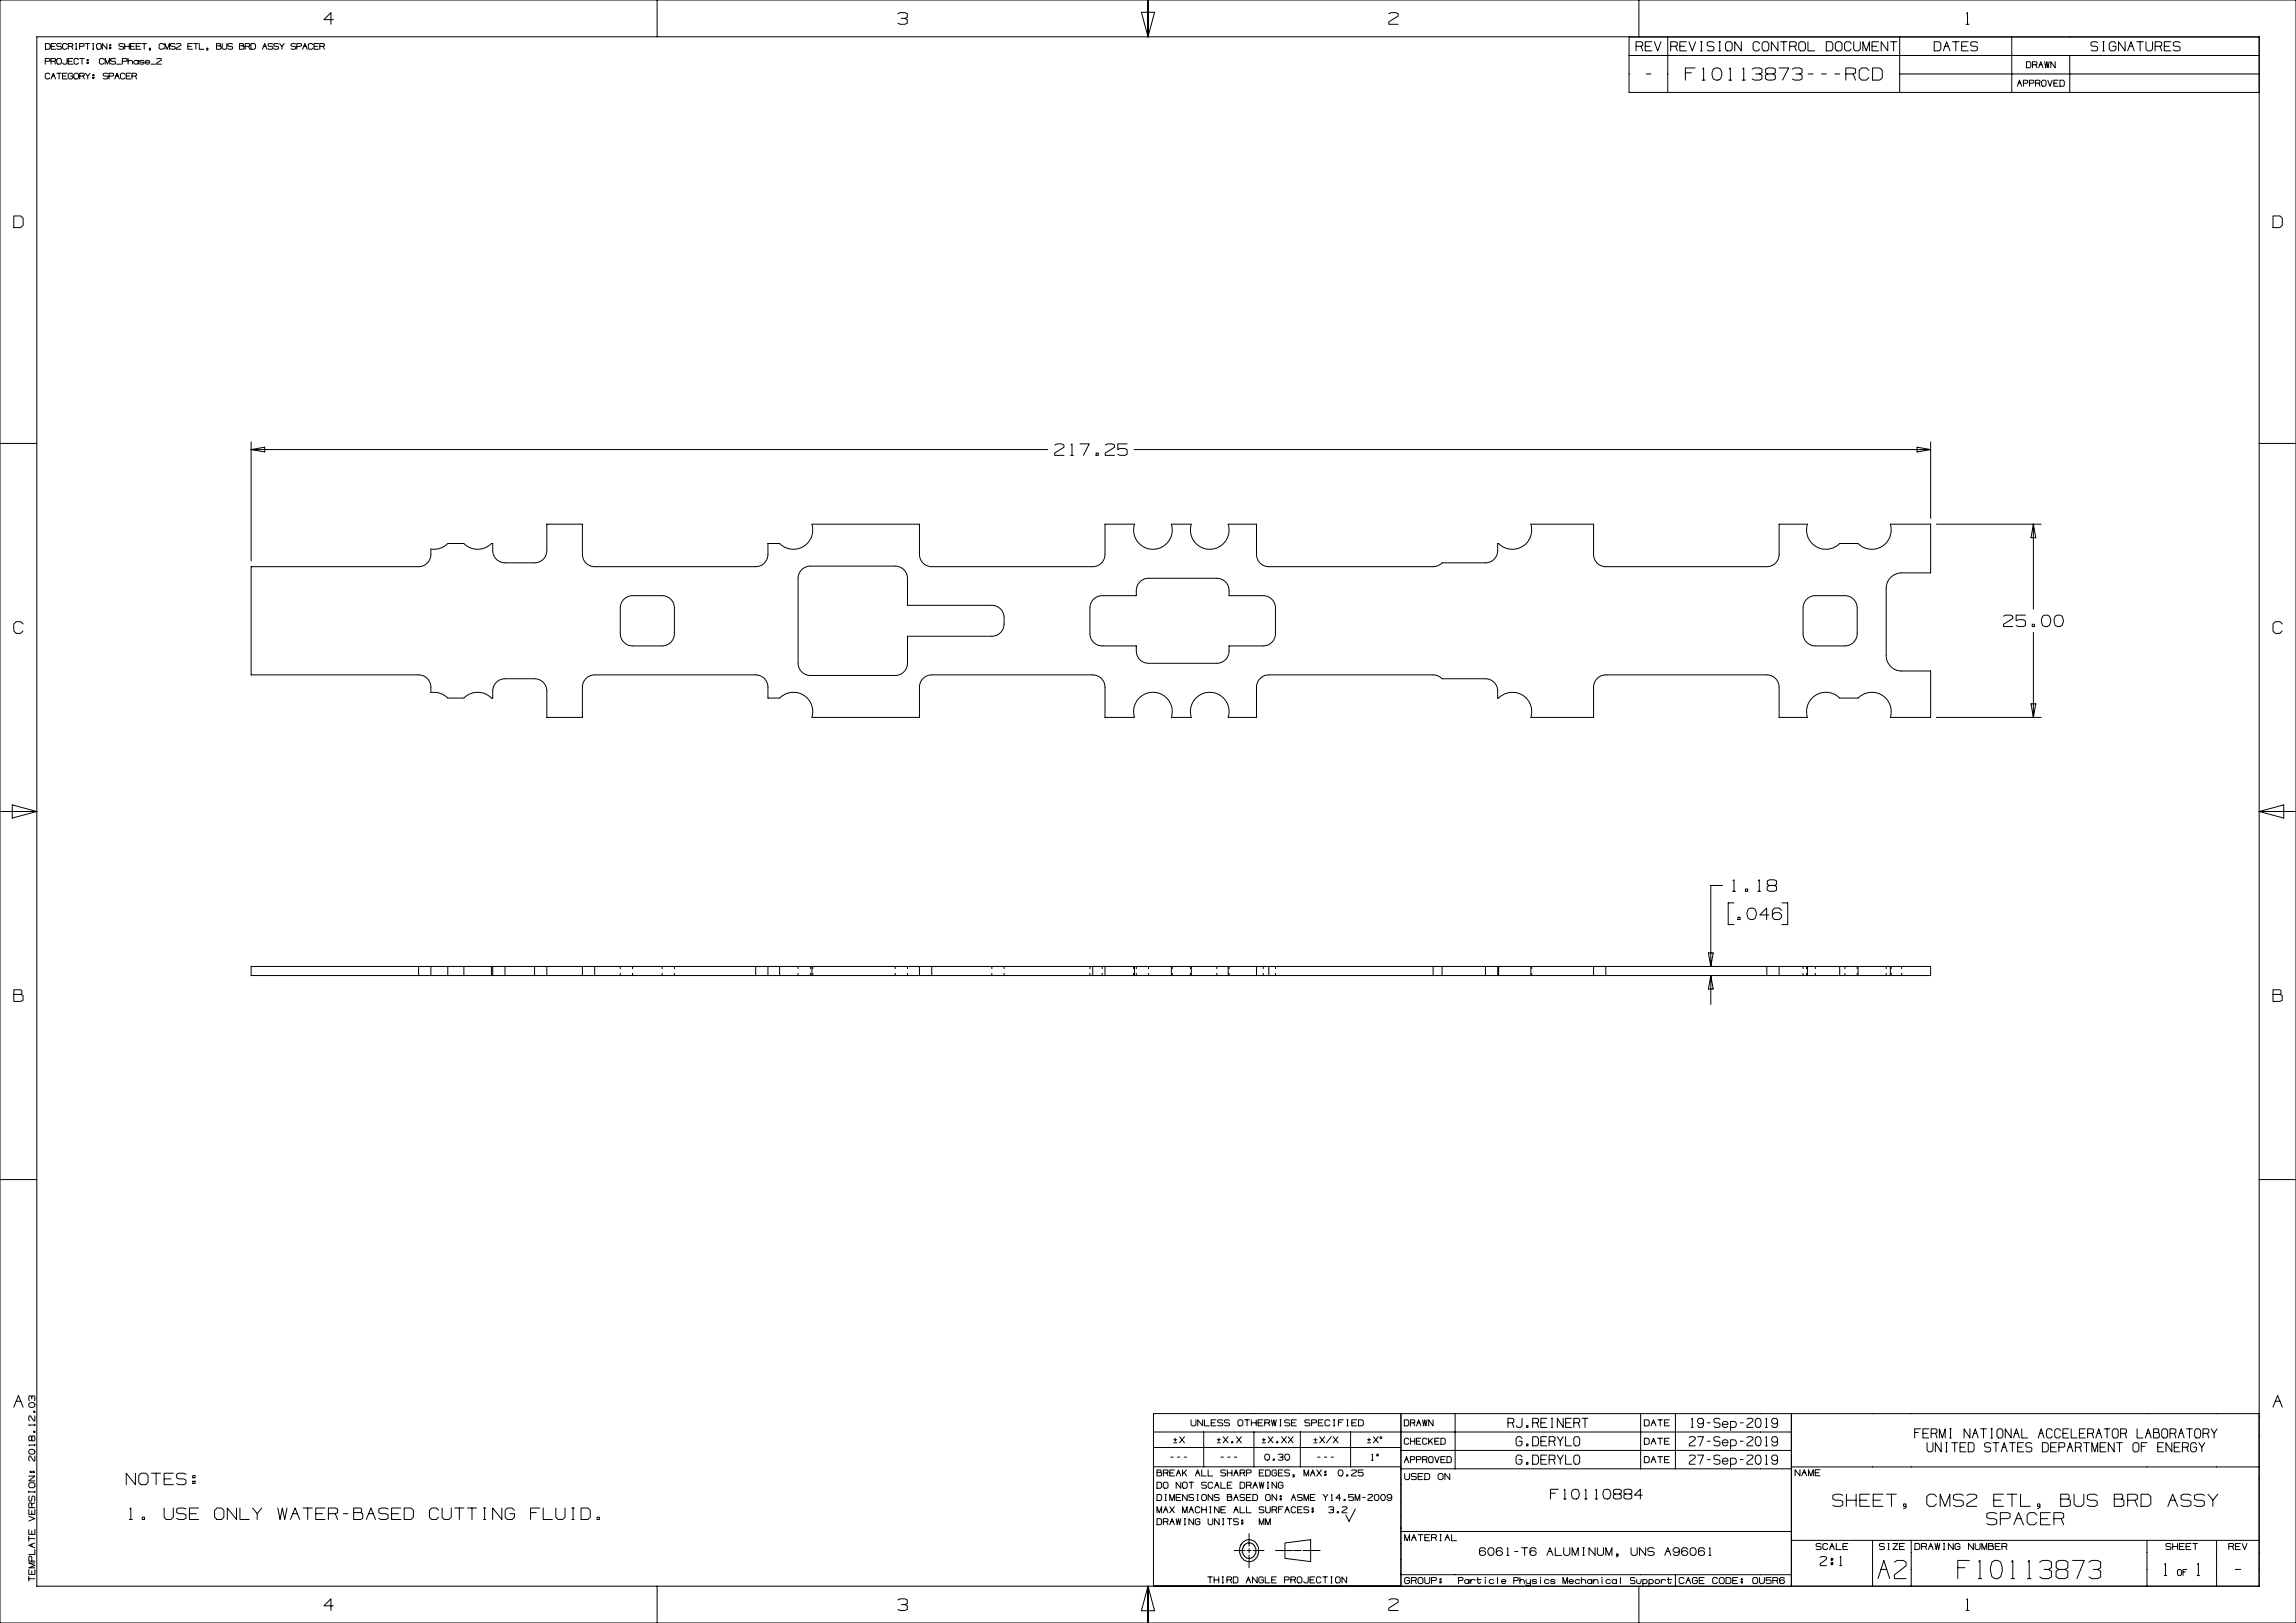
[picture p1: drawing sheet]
<svg xmlns="http://www.w3.org/2000/svg" width="594mm" height="420mm" viewBox="0 0 594 420" stroke-linecap="round" stroke-linejoin="round" font-family="sans-serif">
<g fill="none" stroke="#000" stroke-width=".26">
<path d="M0 0h594v420h-594zM170 0v9.5M297 0v9.5M424 0v9.5M9.5 9.5h575v401h-575zM11.7 15.9l1.2-.2v-.4l-1.2-.2v1.5M11.8 11.3h.8l.3 .3v.9l-.3 .3h-.8zM12.9 19.2l-.3-.2h-.6l-.3 .2v.9l.3 .3h.6l.3-.3M13.2 15.9l1.2-.2v-.4l-1.2-.2v1.5M13.2 12h.9M13.5 19.7h.6M14.1 15.9l.3 .7"/>
<path d="M14.4 11.3h-1.2v1.5h1.2M14.7 15.4l.3-.3h.6l.3 .3v.9l-.3 .3h-.6l-.3-.3zM14.7 19h1.2M15.3 19v1.4M15.9 11.4l-.3-.1-.9 .1v.5l1.2 .3v.4l-.3 .2-.9-.2M16.2 19.7h.9M17.4 15.1v1.2l-.4 .3h-.5l-.3-.3M17.4 19h-1.2v1.4h1.2M17.4 11.6l-.3-.3h-.6l-.3 .3v.9l.3 .3h.6l.2-.3M17.7 15.9h.8M17.7 12l1.1-.1v-.5l-1.1-.1v1.5M18.5 12l.3 .8"/>
<path d="M18.8 19.2l-.3-.2h-.6l-.3 .2v.9l.3 .3h.6l.3-.3v-.4h-.6M18.8 15.1h-1.1v1.5h1.1M19.1 19.2l.3-.2h.6l.3 .2v.9l-.3 .3h-.6l-.3-.3zM19.6 12.8h.3M19.6 11.3h.3M19.7 11.3v1.5M20.3 15.4l-.3-.3h-.6l-.3 .3v.9l.3 .3h.6l.3-.3M20.6 12l1.2-.1v-.5l-1.2-.1v1.5M20.6 15.1h1.2M20.6 19.7l1.2-.2v-.4l-1.2-.1v1.4M21.2 15.1v1.5M21.5 19.7l.3 .7"/>
<path d="M22.1 11.3h1.1M22.1 19l.6 .7v.7M22.5 15.4h.3v.3h-.3zM22.5 16.2h.3v.2h-.3zM22.7 11.3v1.5M23.3 19l-.6 .7M24 12.8h.3M24 11.3h.3M24 19.2h.3v.3h-.3zM24 20h.3v.3h-.3zM24.1 11.3v1.5M25 11.6l.3-.3h.6l.3 .3v.9l-.3 .3h-.6l-.3-.3z"/>
<path d="M26.9 15.4l-.3-.3h-.6l-.3 .3v.9l.3 .3h.6l.3-.3M27.2 16.6v-1.5l.6 1.5 .6-1.5v1.5M27.7 11.3v1.5l-1.2-1.5v1.5M27.9 19.1l-.3-.1-.9 .1v.4l1.2 .3v.5l-.3 .1-.9-.1M28.2 19.7l1.2-.2v-.4l-1.2-.1v1.4M28.4 11.6h.3v.3h-.3zM28.4 12.3h.3v.3h-.3zM29.9 15.3l-.3-.2-.9 .2v.4l1.2 .3v.4l-.3 .2-.9-.1M30 19.7h.6M30.2 16.6h1.2M31.7 15.9l1.1-.2v-.4l-1.1-.2v1.5M32 11.4l-.3-.1-.9 .1v.5l1.2 .3v.4l-.3 .2-.9-.2"/>
<path d="M32.3 12h1.2M32.3 11.3v1.5M32.4 19.2l-.3-.2h-.6l-.3 .2v.9l.3 .3h.5l.3-.3M32.7 19.7h.8M33.1 16l.3-.3h.6l.3 .3v.6M33.1 15.1v1.5M33.5 11.3v1.5M33.7 12h.9M33.8 19h-1.1v1.4h1.1M34.1 19.7l1.2-.2v-.4l-1.2-.1v1.4M34.9 11.3h-1.2v1.5h1.2M35 19.7l.3 .7"/>
<path d="M35.2 12h.9M35.8 16a.6 .6 0 0 0-.9-.4 .6 .6 0 0 0 0 1 .6 .6 0 0 0 .9-.4M35.8 15.6v1M36.4 11.3h-1.2v1.5h1.2M36.7 11.3h1.2M37.3 15.8l-.4-.2-.6 .1-.2 .2 1 .3 .2 .2-.4 .2-.8-.2M37.3 11.3v1.5M37.6 16.1h1.2a.58 .58 0 0 0-.8-.5 .58 .58 0 0 0-.3 .9 .58 .58 0 0 0 1-.1M38.9 12.8h-.3v-.3h.3v.4l-.3 .1M39.1 16.6h1.2M40.6 15.3l.2-.2 .9 .2v.3l-1.2 .7 .1 .3h1.1M42.4 11.6l-.3-.3h-.6l-.3 .3v.9l.3 .3h.5l.3-.3"/>
<path d="M42.7 12.8v-1.5l.5 1.5 .6-1.5v1.5M45.3 11.4l-.3-.1-.9 .1v.5l1.2 .3v.4l-.3 .2-.9-.2M45.6 11.4l.3-.1 .9 .1v.3l-1.2 .8v.3h1.2M48.6 12h.9M49.8 11.3h-1.2v1.5h1.2M50.1 11.3h1.2M50.7 11.3v1.5M51.6 11.3v1.5h1.1M53.8 12.8h-.3v-.3h.3v.4l-.3 .1M56 11.9v-.6l1 .1-.1 .5h-.9v.9l1.2-.2v-.6l-.3-.1M57.5 11.3v1.2l.3 .3h.6l.3-.3v-1.2M60.2 11.4l-.3-.1-.9 .1v.5l1.2 .3v.4l-.3 .2-.9-.2"/>
<path d="M62 11.9v-.6l1 .1-.2 .5h-.8v.9l1.1-.2v-.6l-.3-.1M63.4 12l1.2-.1v-.5l-1.2-.1v1.5M64.3 12l.3 .8M64.9 11.3h.9l.3 .3v.9l-.3 .3h-.9zM67.9 12.8l.6-1.5 .6 1.5M68.2 12h.6M70.6 11.4l-.3-.1-.9 .1v.5l1.2 .3v.4l-.3 .2-.9-.2M72 11.4l-.3-.1-.9 .1v.5l1.2 .3v.4l-.3 .2-.9-.2M72.3 11.3l.6 .7v.8M73.5 11.3l-.6 .7M76.5 11.4l-.3-.1-.9 .1v.5l1.2 .3v.4l-.3 .2-.9-.2M76.8 12l1.2-.1v-.5l-1.2-.1v1.5"/>
<path d="M78.3 12.8l.6-1.5 .6 1.5M78.6 12h.6M81 11.6l-.3-.3h-.6l-.3 .3v.9l.3 .3h.5l.3-.3M81.2 12h.9M82.4 11.3h-1.2v1.5h1.2M82.7 12l1.2-.1v-.5l-1.2-.1v1.5M83.6 12l.3 .8M86.2 5.1h-2.4l1.8-1.8v3M232.3 3.6l.6-.3h1.2l.6 .3v.9l-.6 .3M233.2 4.8h.9l.6 .3v.9l-.6 .3h-1.2l-.6-.3M295.3 3.2h3.4l-1.7 6.3zM359.3 3.6l.6-.3h1.2l.6 .3v.6l-2.4 1.5v.6h2.4"/>
<path d="M421.5 14.4h163M423.3 12h1.2l.5-.3v-.7l-.5-.2h-1.2v2.4M424.5 12l.5 1.2M425.6 12h1.3M425.9 19.1h1.2M427.3 10.8h-1.7v2.4h1.7M428 10.8l.9 2.4 .8-2.4M431.5 9.6v14.3M432.2 12h1.3l.4-.3v-.7l-.4-.2h-1.3v2.4M433.5 12l.4 1.2M434.6 12h1.3M436 18.8h1.6"/>
<path d="M436.3 10.8h-1.7v2.4h1.7M437 10.8l.8 2.4 .9-2.4M438.5 17.6h-2.5v3.1M440 13.2h.4M440 10.8h.4M440.2 10.8v2.4M440.5 17.9l.2-.3v3.1M443.2 17.9l.7-.3h.6l.6 .3 .4 .9v.7l-.4 .9-.6 .3h-.6l-.7-.3-.3-1.6zM443.4 11l-.4-.2h-.9l-.4 .2v.7l1.7 .5v.7l-.4 .3h-.9l-.4-.3M444.7 13.2h.4M444.7 10.8h.4M444.9 10.8v2.4"/>
<path d="M446.9 10.8h.8l.4 .5v1.4l-.4 .5h-.8l-.5-.5v-1.4zM447.4 17.9l.3-.3v3.1M450.5 10.8v2.4l-1.7-2.4v2.4M450.9 17.9l.2-.3v3.1M453.3 17.9l.6-.3h1.3l.6 .3v.9l-.6 .3M454.2 19.1h1l.6 .4v.9l-.6 .3h-1.3l-.6-.3M455.2 11.3l-.4-.5h-.8l-.5 .5v1.4l.5 .5h.8l.4-.5M456.3 10.8h.9l.4 .5v1.4l-.4 .5h-.9l-.4-.5v-1.4zM457.4 19.1l-.6-.3v-.9l.6-.3h1.3l.6 .3v.9l-.6 .3h-1.3l-.7 .4v.9l.7 .3h1.3l.6-.3v-.9l-.6-.4M460 10.8v2.4l-1.7-2.4v2.4M460.2 17.6h2.6l-1.6 3.1M460.6 10.8h1.7"/>
<path d="M461.5 10.8v2.4M463 12h1.3l.4-.3v-.7l-.4-.2h-1.3v2.4M463.7 17.9l.6-.3h1.3l.6 .3v.9l-.6 .3M464.3 12l.4 1.2M464.6 19.1h1l.6 .4v.9l-.6 .3h-1.3l-.6-.3M465.8 10.8h.8l.5 .5v1.4l-.5 .5h-.8l-.5-.5v-1.4zM467.7 10.8v2.4h1.7M467.8 19.1h1.2M471.2 19.1h1.3M472.5 10.8h1.2l.5 .5v1.4l-.5 .5h-1.2zM474.7 19.1h1.3M475.3 10.8h.8l.4 .5v1.4l-.4 .5h-.8l-.5-.5v-1.4z"/>
<path d="M477.5 19.1h1.9l.7-.3v-.9l-.7-.3h-1.9v3.1M478.9 11.3l-.4-.5h-.9l-.4 .5v1.4l.4 .5h.9l.4-.5M479.4 19.1l.7 1.6M479.6 10.8v1.9l.4 .5h.8l.5-.5v-1.9M481.9 13.2v-2.4l.9 2.4 .8-2.4v2.4M483.5 18.2l-.6-.6h-1.3l-.6 .6v1.9l.6 .6h1.2l.7-.6M484.3 12h1.3M484.5 17.6h1.8l.7 .6v1.9l-.7 .6h-1.8zM486 10.8h-1.7v2.4h1.7M488.4 10.8v2.4l-1.7-2.4v2.4M489 10.8h1.8M489.9 10.8v2.4"/>
<path d="M491.5 19.1h93M491.5 9.6v14.3M500.4 10.8h1.3l.4 .5v1.4l-.4 .5h-1.3zM502.8 13.2l.8-2.4 .9 2.4M503.2 12h.8M505.1 10.8h1.7M506 10.8v2.4M507.5 12h1.3M508.6 6.3h.8M508.8 3.5l.2-.2v3M509.2 10.8h-1.7v2.4h1.7M511.6 11l-.5-.2h-.8l-.5 .2v.7l1.8 .5v.7l-.5 .3h-.8l-.5-.3"/>
<path d="M520.5 9.6v14.3M524.3 16h.8l.3 .3v.9l-.3 .3h-.8zM525.8 16.8l1.2-.2v-.5l-1.2-.1v1.5M526.7 16.8l.3 .7M527.4 17.5l.6-1.5 .5 1.5M527.7 16.8h.6M529 16l.3 1.5 .2-1.5 .3 1.5 .3-1.5M531.7 16v1.5l-1.1-1.5v1.5M535.5 14.4v9.5M542.7 11l-.4-.2h-.9l-.4 .2v.7l1.7 .5v.7l-.4 .3h-.9l-.4-.3M544 13.2h.4M544 10.8h.4"/>
<path d="M544.2 10.8v2.4M547.4 11.3l-.4-.5h-.9l-.4 .5v1.4l.4 .5h.9l.4-.5v-.7h-.8M549.8 10.8v2.4l-1.7-2.4v2.4M550.5 13.2l.8-2.4 .9 2.4M550.9 12h.8M552.8 10.8h1.7M553.7 10.8v2.4M555.2 10.8v1.9l.4 .5h.8l.5-.5v-1.9M557.6 12h1.2l.5-.3v-.7l-.5-.2h-1.2v2.4M558.8 12l.5 1.2M559.9 12h1.3M561.6 10.8h-1.7v2.4h1.7"/>
<path d="M564 11l-.4-.2h-.9l-.4 .2v.7l1.7 .5v.7l-.4 .3h-.9l-.4-.3M584.5 9.6h-163v14.3h163M13.2 20.4l.6-1.4 .6 1.4M29.7 20.4l.6-1.4 .6 1.4M440.3 20.7h.8M447.3 20.7h.8M450.7 20.7h.8M521.9 22.3l.6-1.5 .5 1.5M522.2 21.5h.6M523.5 21.5l1.1-.1v-.5l-1.1-.1v1.5M525.1 21.5l1.1-.1v-.5l-1.1-.1v1.5M526.6 21.5l1.2-.1v-.5l-1.2-.1v1.5"/>
<path d="M527.5 21.5l.3 .8M528.5 20.8h.6l.2 .3v.9l-.2 .3h-.6l-.3-.3v-.9zM529.8 20.8l.5 1.5 .6-1.5M531.4 21.5h.8M532.5 20.8h-1.1v1.5h1.1M532.9 20.8h.9l.3 .3v.9l-.3 .3h-.9zM3.6 55.9h1.7l.7 .6v1.8l-.7 .6h-1.7zM588 55.9h1.8l.7 .6v1.8l-.7 .6h-1.8zM0 114.7h9.5M65 114.3v30.8M65 116.3h206.1M65 116.3l3.5-.6v1.3z"/>
<path d="M272.9 115.2l.5-.3h1.3l.6 .3v.5l-2.5 1.5 .1 .6h2.4M277 117.8h.7M277.1 115.1l.2-.2v2.9M279.4 114.9h2.4l-1.5 2.9M283.6 117.2h.6v.6h-.6zM286 115.2l.5-.3h1.2l.6 .3v.5l-2.4 1.5 .1 .6h2.3M291.6 114.9h-2.4v1.4l.6-.2h1.2l.6 .3v1.2l-.6 .2h-1.2l-.6-.2M293.4 116.3h206.1M496 115.7l3.5 .6-3.5 .7zM499.5 114.3v19.8M584.5 114.7h9.5M501 135.6h27.1"/>
<path d="M526.1 135.6v22M526.1 135.6l.6 3.5h-1.3zM65 146.6h43.9a3.2 3.2 0 0 0 2.6-3.1v-1.4h1.3l1.4-.3 1.6-1.2h4.2l.7 .6a5 5 0 0 0 6.4-.6h.4v1.9a3.2 3.2 0 0 0 3.1 3.1h8.3a3.2 3.2 0 0 0 2.6-3.1v-6.9h9.2v8.5a3.2 3.2 0 0 0 3.1 2.5h42.3a3.2 3.2 0 0 0 2.6-3.1v-2.9h3a5 5 0 0 0 6.1 .8 5 5 0 0 0 2.2-5.8h27.9v7.9a3.2 3.2 0 0 0 3.1 3.1h42.3a3.2 3.2 0 0 0 2.6-3.1v-7.9h7.6a5 5 0 0 0 4.8 6.5 5 5 0 0 0 4.7-6.5h5.2l-.2 .9a5 5 0 0 0 5.4 5.6 5 5 0 0 0 4.3-6.5h7.4v7.9a3.2 3.2 0 0 0 3.1 3.1h42.6l1.5-.3 .8-.7h11.8a3.2 3.2 0 0 0 2.6-3.1v-1.9h.2a5 5 0 0 0 6.1 .8 5 5 0 0 0 2.2-5.8h16.3v7.9a3.2 3.2 0 0 0 3.1 3.1h42.3a3.2 3.2 0 0 0 2.6-3.1v-7.9h7.3a5 5 0 0 0 2.2 5.8 5 5 0 0 0 6.1-.8h4.8l.7 .6a5 5 0 0 0 5.8 0 5 5 0 0 0 1.8-5.6h10.5v12.6l-8.3 .1a4 4 0 0 0-3.2 3.9l.1 18.3a4 4 0 0 0 3.9 3.1h7.5v12h-10.5l.2-.8a5 5 0 0 0-2.8-5.2 5 5 0 0 0-5.7 1h-4.8l-.6-.5a5 5 0 0 0-5.9 0 5 5 0 0 0-1.8 5.5h-7.3v-7.8a3.2 3.2 0 0 0-3.2-3.2l-42.3 .1a3.2 3.2 0 0 0-2.5 3.1v7.8h-16.3a5 5 0 0 0-2.2-5.7 5 5 0 0 0-6.1 .7h-.2v-1.8a3.2 3.2 0 0 0-3.2-3.2h-11.2l-1.3-.8-1-.2-43.2 .1a3.2 3.2 0 0 0-2.5 3.1v7.8h-7.4a5 5 0 0 0-4.7-6.5 5 5 0 0 0-4.8 6.5h-5.2l.2-.8a5 5 0 0 0-5.4-5.6 5 5 0 0 0-4.3 6.4h-7.6v-7.8a3.2 3.2 0 0 0-3.2-3.2l-42.3 .1a3.2 3.2 0 0 0-2.5 3.1v7.8h-27.9a5 5 0 0 0-2.2-5.7 5 5 0 0 0-6.1 .7h-3v-2.8a3.2 3.2 0 0 0-3.2-3.2l-42.3 .1a3.2 3.2 0 0 0-2.5 3.1v7.8h-9.2l-.1-7.4a3.2 3.2 0 0 0-3.1-2.6l-8.3 .1a3.2 3.2 0 0 0-2.5 3.1v1.8h-.4a5 5 0 0 0-7.1 0h-4.2l-1.6-1.1-1.4-.3h-1.3a3.7 3.7 0 0 0-2-4.3l-1.2-.3h-43.3zM161.4 155.1a3.2 3.2 0 0 1 2.2-1h7.7a3.2 3.2 0 0 1 3.2 3.2v6.7a3.2 3.2 0 0 1-3.2 3.1h-7.7a3.2 3.2 0 0 1-3.1-3.1v-6.7a3.2 3.2 0 0 1 .9-2.2zM207.4 147.4a3.2 3.2 0 0 1 2.2-.9h22a3.2 3.2 0 0 1 3.2 3.2v6.9h21.8a3.2 3.2 0 0 1 3.2 3.2 4 4 0 0 1-1.4 4.3l-1.8 .5h-21.8v7a3.2 3.2 0 0 1-3.2 3.2h-22a3.2 3.2 0 0 1-3.1-3.2v-21.9a3.2 3.2 0 0 1 .9-2.3zM282.9 155.1a3.2 3.2 0 0 1 2.2-1h8.9a3.7 3.7 0 0 1 1.9-4.2l1.2-.3h17.7a3.2 3.2 0 0 1 3.2 3.2v1.3h8.8a3.2 3.2 0 0 1 3.2 3.2v6.7a3.2 3.2 0 0 1-3.2 3.1h-8.8a3.7 3.7 0 0 1-2 4.3l-1.2 .2h-17.7a3.2 3.2 0 0 1-3.1-3.1v-1.4h-8.9a3.2 3.2 0 0 1-3.1-3.1v-6.7a3.2 3.2 0 0 1 .9-2.2zM467.4 155.1a3.2 3.2 0 0 1 2.2-1h7.7a3.2 3.2 0 0 1 3.2 3.2v6.7a3.2 3.2 0 0 1-3.2 3.1h-7.7a3.2 3.2 0 0 1-3.1-3.1v-6.7a3.2 3.2 0 0 1 .9-2.2zM518.4 159.5l.5-.3h1.2l.6 .3v.6l-2.4 1.5 .1 .5h2.3M524 159.2h-2.4v1.4l.6-.2h1.2l.6 .3v1.2l-.6 .2h-1.2l-.6-.2M528.4 159.5l.6-.3h.6l.6 .3a1.82 1.82 0 0 1-.6 2.6h-.6l-.6-.3-.3-1.4zM531.7 159.5l.6-.3h.6l.6 .3a1.82 1.82 0 0 1-.6 2.6h-.6l-.6-.3-.3-1.4zM6 161.5l-.6-.6h-1.2l-.6 .6v1.8l.6 .6h1.1l.7-.6"/>
<path d="M525.8 161.6h.6v.5h-.6zM526.1 163.6v22M590.5 161.5l-.6-.6h-1.2l-.7 .6v1.8l.7 .6h1.1l.6-.6M501 185.6h27.1M525.4 182.1h1.3l-.6 3.5zM0 210h9.5M3.2 208.3l6.3 1.7-6.3 1.7zM584.5 210h9.5M584.5 210l6.3-1.7v3.4zM445.6 229.1h-3v21M448.2 230.6h.8M448.4 227.9l.2-.2v2.9"/>
<path d="M448.6 233.6h-1.5v5.7h1.5M449.6 237.4h.6v.6h-.6zM451.6 230.1h.6v.5h-.6zM452.3 235.3l.6-.3h.6l.6 .3a1.82 1.82 0 0 1-.6 2.7h-.6l-.6-.4-.3-1.4zM454.8 230.6h.7M454.9 227.9l.2-.2v2.9M457.6 236.8h-2.3l1.7-1.8v3M457.8 229.1l-.6-.2v-.9l.6-.3h1.2l.6 .3v.9l-.6 .2h-1.2l-.6 .4v.8l.6 .3h1.2l.6-.2v-.9l-.6-.4M460.9 235.6l-.6-.6h-1.2l-.6 .6v1.8l.6 .6h1.2l.6-.6v-.6l-.6-.6h-1.2l-.6 .6M461 233.6h1.5v5.7h-1.5M3.6 257.3v-1.2h1.8l.3 .3v.6l-.3 .3h-1.8v1.8h1.7l.7-.2v-1.3l-.6-.3M108.3 250.1h3.2"/>
<path d="M108.3 252.5h3.2M108.3 250.1h-43.3v2.4h43.3M108.3 250.1v2.4M111.5 250.1h4.3M111.5 252.5h4.3M111.5 250.1v2.4M115.8 252.5h4.2M115.8 250.1h4.2M115.8 250.1v2.4M120 250.1h7.1M120 252.5h7.1M120 250.1v2.4"/>
<path d="M127.1 252.5h.4M127.1 250.1h.4M127.1 250.1v2.4M127.5 250.1h3.1M127.5 252.5h3.1M127.5 250.1v2.4M130.6 252.5h7.7M130.6 250.1h7.7M130.6 250.1v2.4M138.3 250.1h3.2M138.3 252.5h3.2M138.3 250.1v2.4"/>
<path d="M141.5 250.1v2.4M141.5 252.5h9.2M141.5 250.1h9.2M150.7 250.1h3.1M150.7 252.5h3.1M150.7 250.1v2.4M153.8 252.5h41.7M153.8 250.1h41.7M153.8 250.1v2.4M160.5 250.1v.6M160.5 251.9v.6M163.6 250.1v.6"/>
<path d="M163.6 251.9v.6M171.3 250.1v.6M171.3 251.9v.6M174.5 250.1v.6M174.5 251.9v.6M195.5 250.1h3.2M195.5 252.5h3.2M195.5 250.1v2.4M198.7 250.1v2.4M198.7 252.5h3M198.7 250.1h3M201.7 250.1h8.3"/>
<path d="M201.7 252.5h8.3M201.7 250.1v2.4M206.5 250.1v.6M206.5 251.9v.6M209.6 250.1v.6M209.6 251.9v.6M210 252.5h27.9M210 250.1h27.9M210 250.1v2.4M210.3 250.1v.6M210.3 251.9v.6M231.6 250.1v.6"/>
<path d="M231.6 251.9v.6M234.8 250.1v.6M234.8 251.9v.6M237.9 250.1h3.1M237.9 252.5h3.1M237.9 250.1v2.4M241 252.5h41.7M241 250.1h41.7M241 250.1v2.4M256.6 250.1v.6M256.6 251.9v.6M259.8 250.1v.6"/>
<path d="M259.8 251.9v.6M282 250.1v.6M282 251.9v.6M282.7 250.1h3.2M282.7 252.5h3.2M282.7 250.1v2.4M285.1 250.1v.6M285.1 251.9v.6M285.9 250.1v2.4M285.9 252.5h7.6M285.9 250.1h7.6M293.3 250.1v.6"/>
<path d="M293.3 251.9v.6M293.5 250.1v2.4M293.5 250.1h9.5M293.5 252.5h9.5M294 250.1v.6M294 251.9v.6M297.1 250.1v.6M297.1 251.9v.6M303 252.5h5.2M303 250.1h5.2M303 250.1v2.4M303.3 250.1v.6"/>
<path d="M303.3 251.9v.6M308 250.1v.6M308 251.9v.6M308.2 250.1v2.4M308.2 250.1h9.5M308.2 252.5h9.5M314.8 250.1v.6M314.8 251.9v.6M317.7 252.5h7.4M317.7 250.1h7.4M317.7 250.1v2.4M318 250.1v.6"/>
<path d="M318 251.9v.6M325.1 250.1h3.1M325.1 252.5h3.1M325.1 250.1v2.4M326.8 250.1v.6M326.8 251.9v.6M328.2 252.5h42.6M328.2 250.1h42.6M328.2 250.1v2.4M330 250.1v.6M330 251.9v.6M370.8 250.1h2.3"/>
<path d="M370.8 252.5h2.3M370.8 250.1v2.4M373.1 252.5h11.2M373.1 250.1h11.2M373.1 250.1v2.4M384.3 250.1h3.2M384.3 252.5h3.2M384.3 250.1v2.4M387.5 250.1v2.4M387.5 252.5h.2M387.5 250.1h.2M387.7 250.1h8.3"/>
<path d="M387.7 252.5h8.3M387.7 250.1v2.4M396 252.5h16.3M396 250.1v2.4M396 250.1h16.3M396.3 250.1v.6M396.3 251.9v.6M412.3 250.1h3.1M412.3 252.5h3.1M412.3 250.1v2.4M415.4 252.5h41.7M415.4 250.1h41.7"/>
<path d="M415.4 250.1v2.4M442 246.6h1.2l-.6 3.5zM442.6 252.5v7.5M442.6 252.5l.6 3.5h-1.2zM457.1 250.1h3.2M457.1 252.5h3.2M457.1 250.1v2.4M460.3 250.1v2.4M460.3 252.5h7.3M460.3 250.1h7.3M466.5 250.1v.6M466.5 251.9v.6"/>
<path d="M467.4 250.1v.6M467.4 251.9v.6M467.6 250.1v2.4M467.6 250.1h8.3M467.6 252.5h8.3M469.6 250.1v.6M469.6 251.9v.6M475.9 252.5h4.8M475.9 250.1h4.8M475.9 250.1v2.4M477.3 250.1v.6M477.3 251.9v.6"/>
<path d="M480.5 250.1v.6M480.5 251.9v.6M480.7 250.1h8.3M480.7 252.5h8.3M480.7 250.1v2.4M488 250.1v.6M488 251.9v.6M489 250.1h10.5v2.4h-10.5M489 250.1v2.4M489.3 250.1v.6M489.3 251.9v.6M492 250.1v.6"/>
<path d="M492 251.9v.6M588 257.3v-1.2h1.9l.2 .3v.6l-.2 .3h-1.9v1.8h1.8l.6-.2v-1.3l-.5-.3M0 305.2h9.5M584.5 305.2h9.5M3.6 364.1l1.2-3 1.2 3M4.2 362.6h1.2M7.6 375.2a.96 .96 0 0 1 1.4 .3v.4a.82 .82 0 0 1-.9 .4 .82 .82 0 0 1-.7-.8zM7.6 363.1a.96 .96 0 0 1 1.4 .3v.3a.82 .82 0 0 1-.9 .5 .82 .82 0 0 1-.7-.8zM8.2 371.9l.2-.3h.5l.1 .3-.1 1h-.5l-.3-1.3h-.5l-.2 .3 .2 1h.5l.1-.3M8.2 362l.2-.8h.5l.1 .3-.1 1M8.2 361.5l-.1-.3h-.5l-.2 .3 .2 1M8.7 370.4h.3v.3h-.3z"/>
<path d="M8.7 365.2h.3v.3h-.3zM9 376.8v1.2l-.3 .1-.8-1.3h-.3l-.2 .3 .2 .9M9 374h-1.6l.2 .1M9 368.8h-1.6l.2 .1M9 366.4v1.3h-.3l-.8-1.3h-.3l-.2 .3 .2 1M9 368.6v.4M9 373.8v.4M298.4 370.6h165.1M298.4 374.6h64M298.4 379.6h64M302.9 377.1h.6M303.7 372.6h.8"/>
<path d="M303.7 373.4h.8M304.1 372.2v.8M304.6 377.1h.6M305.2 371.8l1.2 1.6M306.3 377.1h.7M306.4 371.8l-1.2 1.6M308.1 367.4v1.3l.3 .3h.7l.3-.3v-1.3M311.1 367.4v1.6l-1.2-1.6v1.6M311.4 370.6v9M311.6 367.4v1.6h1.3M313.3 368.2h1M314.6 367.4h-1.3v1.6h1.3"/>
<path d="M314.9 372.6h.8M314.9 373.4h.8M315.3 372.2v.8M315.9 377.1h.6M316.3 367.6l-.3-.2-.9 .2v.4l1.2 .4v.4l-.3 .2-.9-.2M316.4 371.8l1.3 1.6M317.6 377.1h.6M317.7 371.8l-1.3 1.6M318.1 367.6l-.3-.2-1 .2v.4l1.3 .4v.4l-.3 .2-1-.2M318.6 373.1h.3v.3h-.3zM319.3 377.1h.7M319.9 371.8l1.3 1.6"/>
<path d="M320.3 367.7l.3-.3h.6l.3 .3v1l-.3 .3h-.6l-.3-.3zM321.2 371.8l-1.3 1.6M322 367.4h1.3M322.6 367.4v1.6M323.7 368.2h1.3M323.7 367.4v1.6M324.4 370.6v9M325 367.4v1.6M325.5 368.2h.9M326.6 372.6h.8M326.6 373.4h.8M326.7 367.4h-1.2v1.6h1.2"/>
<path d="M327 372.2v.8M327.2 368.2l1.3-.2v-.4l-1.3-.2v1.6M327.3 376.4l.7-.1a.87 .87 0 0 1 .5 .8 .87 .87 0 0 1-.5 .8h-.3a1 1 0 0 1-.4-1.5zM328.1 371.8l1.2 1.6M328.1 368.2l.4 .8M328.9 367.4l.3 1.6 .3-1.6 .4 1.6 .3-1.6M329.3 371.8l-1.2 1.6M329.4 377.6h.3v.3h-.3zM330.3 373.1h.3v.3h-.3zM330.6 376.4l.4-.1 .9 .1v.5l-.3 .2M331.1 377.1l.8 .1v.5l-.3 .2-.9-.2M331.1 367.4h.3"/>
<path d="M331.1 369h.3M331.3 367.4v1.6M331.5 371.8l1.3 1.6M332.5 376.4l.7-.1a.87 .87 0 0 1 .5 .8 .87 .87 0 0 1-.5 .8h-.3a1 1 0 0 1-.4-1.5zM332.8 371.8l-1.3 1.6M333.3 371.8l1.2 1.6M333.7 367.6l-.4-.2-.9 .2v.4l1.3 .4v.4l-.4 .2-.9-.2M334.1 368.2h1M334.5 371.8l-1.2 1.6M335.4 367.4h-1.3v1.6h1.3M336.4 370.6v9M338.9 367.6l-.4-.2-.9 .2v.4l1.3 .4v.4l-.4 .2-.9-.2"/>
<path d="M339.3 368.2l1.3-.2v-.4l-1.3-.2v1.6M339.9 372.6h.8M339.9 373.4h.8M340.3 372.2v.8M340.9 377.1h.6M341.1 368.2h.9M341.4 371.8l1.3 1.6M342.3 367.4h-1.2v1.6h1.2M342.6 377.1h.6M342.7 371.8l-1.3 1.6M344.1 367.7l-.4-.3h-.6l-.3 .3v1l.3 .3h.6l.3-.3M344.3 377.1h.7"/>
<path d="M344.4 371.8l-1.2 1.6M344.9 371.8l1.3 1.6M345 367.4h.3M345 369h.3M345.2 367.4v1.6M346.2 371.8l-1.3 1.6M346.3 368h.7M347.5 367.4h-1.2v1.6M348.5 367.4h.3M348.5 369h.3M348.6 367.4v1.6M349.4 370.6v9"/>
<path d="M349.7 368.2h1M351 367.4h-1.3v1.6h1.3M351.5 367.4h.9l.3 .3v1l-.3 .3h-.9zM353.8 372.6h.8M353.8 373.4h.8M354.2 372.2v.8M354.9 377.9h.4M354.9 376.4l.2-.1v1.6M355.3 371.8l1.3 1.6M356.3 376.3l.3 .1-.1 .4-.4-.2zM356.6 371.8l-1.3 1.6M357.2 371.8l.3 .1-.2 .4-.3-.2z"/>
<path d="M362.4 365.8v44.6h-64v-44.6h286.1v44.7h-222v-44.7M362.5 375.3h101M363.3 367.4h.9l.2 .3v1l-.2 .3h-.9zM363.3 378.5l.6-1.6 .5 1.6M363.6 377.7h.6M364.4 372.5l-.2-.3h-.6l-.3 .3v.9l.3 .4h.6l.2-.4M364.9 368.2l1.1-.1v-.5l-1.1-.2v1.6M364.9 377.7l1.1-.1v-.5l-1.1-.2v1.6M364.9 372.2v1.6M364.9 373h1.1M365.7 368.2l.3 .8M366 372.2v1.6"/>
<path d="M366.5 369l.5-1.6 .6 1.6M366.5 377.7l1.1-.1v-.5l-1.1-.2v1.6M366.5 373h.8M366.8 368.2h.5M367.6 372.2h-1.1v1.6h1.1M368 367.4l.3 1.6 .3-1.6 .3 1.6 .3-1.6M368 377.7l1.2-.1v-.5l-1.2-.2v1.6M368.9 377.7l.3 .8M369.2 372.5l-.3-.3h-.6l-.3 .3v.9l.3 .4h.6l.3-.4M369.6 372.2v1.6M369.9 376.9h.6l.3 .4v.9l-.3 .3h-.6l-.3-.3v-.9zM370 372.8l.6 1"/>
<path d="M370.6 372.2l-1 1.1M370.8 367.4v1.6l-1.2-1.6v1.6M371.2 376.9l.6 1.6 .5-1.6M371.2 373h.8M372.3 372.2h-1.1v1.6h1.1M372.8 372.2h.8l.3 .3v.9l-.3 .4h-.8zM372.8 377.7h.8M373.9 376.9h-1.1v1.6h1.1M374.3 376.9h.9l.3 .4v.9l-.3 .3h-.9zM376.5 365.8v14.3M390.1 368.2h1.2l.3-.2v-.7l-.3-.3h-1.2v2.4M391.3 368.2l.3 1.2"/>
<path d="M393.7 372.3l-.3-.5h-.8l-.4 .5v1.4l.4 .5h.8l.4-.5v-.7h-.8M393.7 377l-.3-.5h-.8l-.4 .5v1.4l.4 .5h.8l.4-.5v-.7h-.8M393.8 367v1.9l-.4 .5h-.8l-.3-.5M394.9 373.7h.4v.5h-.4zM394.9 378.4h.4v.5h-.4zM394.9 368.9h.4v.5h-.4zM396.5 371.8h1.1l.4 .5v1.4l-.4 .5h-1.1zM396.5 376.5h1.1l.4 .5v1.4l-.4 .5h-1.1zM396.5 368.2h1.1l.4-.2v-.7l-.4-.3h-1.1v2.4M397.6 368.2l.4 1.2M398.6 373h1.2M398.6 377.7h1.2"/>
<path d="M398.6 368.2h1.2M400.2 371.8h-1.6v2.4h1.6M400.2 376.5h-1.6v2.4h1.6M400.2 367h-1.6v2.4h1.6M400.8 373h1.1l.4-.3v-.7l-.4-.2h-1.1v2.4M400.8 377.7h1.1l.4-.2v-.7l-.4-.3h-1.1v2.4M401.3 369.4h.4M401.3 367h.4M401.5 367v2.4M401.9 373l.4 1.2M401.9 377.7l.4 1.2M402.9 371.8l.8 1.2v1.2"/>
<path d="M402.9 376.5l.8 1.2v1.2M404.4 371.8l-.7 1.2M404.4 376.5l-.7 1.2M404.4 367v2.4l-1.5-2.4v2.4M405 371.8v2.4h1.5M405 376.5v2.4h1.5M405 368.2h1.2M406.6 367h-1.6v2.4h1.6M407.2 368.2h1.1l.4-.2v-.7l-.4-.3h-1.1v2.4M407.5 371.8h.8l.4 .5v1.4l-.4 .5h-.8l-.4-.5v-1.4zM407.5 376.5h.8l.4 .5v1.4l-.4 .5h-.8l-.4-.5v-1.4zM408.3 368.2l.4 1.2"/>
<path d="M409.3 367h1.5M410.1 367v2.4M424.5 365.8v14.3M425.4 367.4h.9l.4 .3v1l-.4 .3h-.9zM425.4 372.2h.9l.4 .3v.9l-.4 .4h-.9zM425.4 376.9h.9l.4 .4v.9l-.4 .3h-.9zM427.1 369l.7-1.6 .6 1.6M427.1 373.8l.7-1.6 .6 1.6M427.1 378.5l.7-1.6 .6 1.6M427.5 368.2h.6M427.5 373h.6M427.5 377.7h.6"/>
<path d="M428.9 367.4h1.2M428.9 372.2h1.2M428.9 376.9h1.2M429.5 367.4v1.6M429.5 372.2v1.6M429.5 376.9v1.6M430.6 368.2h1M430.6 373h1M430.6 377.7h1M431.9 367.4h-1.3v1.6h1.3M431.9 372.2h-1.3v1.6h1.3M431.9 376.9h-1.3v1.6h1.3"/>
<path d="M433.5 365.8v14.3M437.1 372l.3-.2h.8l.4 .2v.5l-1.6 1.2 .1 .5h1.5M437.1 376.8l.3-.3h.8l.4 .3v.4l-1.6 1.2 .1 .5h1.5M437.6 369.4h.5M437.7 367.2l.1-.2v2.4M439.2 371.8h1.5l-1 2.4M439.2 376.5h1.5l-1 2.4M440.7 368l-.4 .4h-.8l-.3-.4v-.5l.3-.5h.8l.4 .5v1.4l-.4 .5h-.8l-.3-.5M441.7 368.2h.8M441.7 373h.8M441.7 377.7h.8M445 367.3l-.4-.3h-.8l-.4 .3v.7l1.6 .4v.7l-.4 .3h-.8l-.4-.2"/>
<path d="M445 372l-.4-.2h-.8l-.4 .2v.7l1.6 .5v.7l-.4 .3h-.8l-.4-.3M445 376.8l-.4-.3h-.8l-.4 .3v.7l1.6 .5v.7l-.4 .2h-.8l-.4-.2M445.6 368.6h1.5a.8 .8 0 0 0-1.1-.7 .8 .8 0 0 0-.3 1.3 .8 .8 0 0 0 1.3-.1M445.6 373.4h1.5a.8 .8 0 0 0-1.1-.7 .8 .8 0 0 0-.3 1.2 .8 .8 0 0 0 1.3 0M445.6 378.1h1.5a.8 .8 0 0 0-1.1-.6 .8 .8 0 0 0-.3 1.2 .8 .8 0 0 0 1.3-.1M447.7 369.4h.9a.8 .8 0 0 0 .6-.8 .8 .8 0 0 0-.6-.8h-.9v2.4M447.7 374.2h.9a.8 .8 0 0 0 .6-.8 .8 .8 0 0 0-.6-.8h-.9v2.3M447.7 378.9h.9a.8 .8 0 0 0 .6-.8 .8 .8 0 0 0-.6-.8h-.9v2.4M450.2 368.2h.8M450.2 373h.8M450.2 377.7h.8M452 367.3l.3-.3h.8l.4 .3v.4l-1.5 1.2v.5h1.5"/>
<path d="M452 372l.3-.2h.8l.4 .2v.5l-1.5 1.2v.5h1.5M452 376.8l.3-.3h.8l.4 .3v.4l-1.5 1.2v.5h1.5M454.3 367.3l.7-.3a1.47 1.47 0 0 1 0 2.4h-.3a1.73 1.73 0 0 1-.4-2.1zM454.3 372l.7-.2a1.47 1.47 0 0 1 0 2.4h-.3a1.73 1.73 0 0 1-.4-2.2zM454.3 376.8l.7-.3a1.47 1.47 0 0 1 0 2.4h-.3a1.73 1.73 0 0 1-.4-2.1zM456.8 369.4h.4M456.8 374.2h.4M456.8 378.9h.4M456.8 367.2l.2-.2v2.4M456.8 372l.2-.2v2.4M456.8 376.7l.2-.2v2.4M459.9 368l-.4 .4h-.8l-.4-.4 .1-.5 .3-.5h.8l.4 .5v1.4l-.4 .5h-.8l-.3-.5"/>
<path d="M459.9 372.7l-.4 .5h-.8l-.4-.5 .1-.4 .3-.5h.8l.4 .5v1.4l-.4 .5h-.8l-.3-.5M459.9 377.5l-.4 .5h-.8l-.4-.5 .1-.5 .3-.5h.8l.4 .5v1.4l-.4 .5h-.8l-.3-.5M463.5 379.6h121M463.5 365.8v44.7M495.3 370.7h1M496.9 369.8h-1.6v2.3M497.5 370.9h1.1M498.6 373.3v1.9l.3 .5h.8l.4-.5v-1.9M499 369.8h-1.5v2.3h1.5M499.6 370.9h1.1l.4-.2v-.7l-.4-.2h-1.1v2.3M500.7 370.9l.4 1.2M501.7 372.1v-2.3l.8 2.3 .8-2.3v2.3"/>
<path d="M502.2 373.3v2.4l-1.5-2.4v2.4M503.4 375.7h.4M503.4 373.3h.4M503.6 373.3v2.4M504.4 372.1h.4M504.4 369.8h.4M504.6 369.8v2.3M505 373.3h1.5M505.7 373.3v2.4M507.1 374.5h1.1M508.6 373.3h-1.5v2.4h1.5M509.2 373.3h1.1l.4 .5v1.4l-.4 .5h-1.1z"/>
<path d="M509.6 369.8v2.3l-1.5-2.3v2.3M510.3 372.1l.7-2.3 .8 2.3M510.6 370.9h.8M512.4 369.8h1.5M513.2 369.8v2.3M515 373.6l-.4-.3h-.7l-.4 .3v.7l1.5 .5v.7l-.4 .2h-.8l-.3-.2M515.1 372.1h.4M515.1 369.8h.4M515.3 369.8v2.3M515.6 373.3h1.5M516.4 373.3v2.4M517 369.8h.8l.4 .4v1.4l-.4 .5h-.8l-.4-.5v-1.4z"/>
<path d="M517.7 375.7l.8-2.4 .8 2.4M518.1 374.5h.8M519.9 373.3h1.5M520.3 369.8v2.3l-1.5-2.3v2.3M520.6 373.3v2.4M520.9 372.1l.8-2.3 .7 2.3M521.3 370.9h.8M522 374.5h1.1M523.1 369.8v2.3h1.5M523.5 373.3h-1.5v2.4h1.5M525.6 373.6l-.3-.3h-.8l-.4 .3v.7l1.5 .5v.7l-.3 .2h-.8l-.4-.2M527.3 372.1l.8-2.3 .7 2.3"/>
<path d="M527.7 370.9h.7M528.4 373.3h1.1l.4 .5v1.4l-.4 .5h-1.1zM530.5 374.5h1.2M531 370.2l-.4-.4h-.8l-.4 .4v1.4l.4 .5h.8l.3-.5M532 373.3h-1.5v2.4h1.5M532.7 374.5h1.1l.4-.2v-.7l-.4-.3h-1.1v2.4M533.1 370.2l-.4-.4h-.7l-.4 .4v1.4l.4 .5h.7l.4-.5M533.7 370.9h1.1M534.8 375.7l.7-2.4 .8 2.4M535.2 374.5h.7M535.2 369.8h-1.5v2.3h1.5M535.8 369.8v2.3h1.6"/>
<path d="M536.9 374.5h1.2l.3-.2v-.7l-.3-.3h-1.2v2.4M538 370.9h1.1M538.1 374.5l.3 1.2M539 373.3h1.6M539.5 369.8h-1.5v2.3h1.5M539.8 373.3v2.4M540.1 370.9h1.1l.4-.2v-.7l-.4-.2h-1.1v2.3M541.2 375.7v-2.4l.7 2.4 .8-2.4v2.4M541.2 370.9l.4 1.2M542.2 372.1l.8-2.3 .7 2.3M542.6 370.9h.8M543.3 374.5h1.1"/>
<path d="M544.4 369.8h1.5M544.8 373.3h-1.5v2.4h1.5M545.1 369.8v2.3M546.9 369.8h.7l.4 .4v1.4l-.4 .5h-.7l-.4-.5v-1.4zM547 373.3v2.4l-1.6-2.4v2.4M547.6 373.3h1.5M548.3 373.3v2.4M548.6 370.9h1.2l.3-.2v-.7l-.3-.2h-1.2v2.3M549.8 370.9l.3 1.2M552.2 373.3h.8l.3 .5v1.4l-.3 .5h-.8l-.4-.5v-1.4zM552.9 369.8v2.3h1.5M554 374.3h.9"/>
<path d="M555 372.1l.8-2.3 .7 2.3M555.4 370.9h.8M555.5 373.3h-1.5v2.4M557.1 370.7v-.9h1.2l.2 .2-.2 .7h-1.2v1.4h1.2l.3-.2v-1l-.3-.2M558.2 374.5h1.2M559.7 369.8h.7l.4 .4v1.4l-.4 .5h-.7l-.4-.5v-1.4zM559.7 373.3h-1.5v2.4h1.5M561.4 370.9h1.1l.4-.2v-.7l-.4-.2h-1.1v2.3M561.9 373.3v2.4l-1.5-2.4v2.4M562.5 374.5h1.1M562.5 370.9l.4 1.2M563.5 372.1l.8-2.3 .8 2.3"/>
<path d="M563.9 370.9h.8M564 373.3h-1.5v2.4h1.5M564.6 374.5h1.2l.3-.2v-.7l-.3-.3h-1.2v2.4M565.7 369.8h1.5M565.8 374.5l.3 1.2M566.4 369.8v2.3M568.2 369.8h.7l.4 .4v1.4l-.4 .5h-.7l-.4-.5v-1.4zM568.2 373.8l-.3-.5h-.8l-.4 .5v1.4l.4 .5h.8l.4-.5v-.7h-.8M568.9 373.3l.7 1.2v1.2M569.9 370.9h1.2l.3-.2v-.7l-.3-.2h-1.2v2.3M570.4 373.3l-.8 1.2M571.1 370.9l.3 1.2"/>
<path d="M572.1 369.8l.7 1.1v1.2M573.6 369.8l-.8 1.1M588 364.1l1.3-3 1.2 3M588.7 362.6h1.2M7.4 395.8v1.3h1.6v-1.3M7.4 392.4l1.6 .6-1.6 .6M7.4 390.6v1.3h1.6v-1.3M7.4 384l.4-.3h.9l.3 .3v.7l-.3 .3h-.9l-.4-.3zM7.4 382h1.6l-1.6 1.2h1.6M7.4 385.9v.3M7.4 397.5v1.3M7.4 398.2h1.6"/>
<path d="M7.4 386.1h1.6M7.6 387.2l-.2 .3 .2 .9h.5l.3-1.2h.5l.1 .3-.1 .9M7.8 380.7h.3v.3h-.3zM8.2 390.2l-.1-1.3h-.5l-.2 1.3h1.6M8.2 390.9v1M8.2 396.1v1M8.2 399.6v.6M8.5 380.7h.4v.3h-.4zM9 399.3l-1.6 .6 1.6 .6M9 388.9l-.8 .3M9 385.9v.3M33.5 393.2h.7"/>
<path d="M33.6 390.5l.2-.3v3M35 381.2v3l-2.3-3v3M35.9 381.8l.6-.6h1.2l.6 .6v1.8l-.6 .6h-1.2l-.6-.6zM36.8 392.6h.6v.6h-.6zM39.2 381.2h2.4M40.4 381.2v3M42.5 390.2v2.4l.5 .6h1.2l.6-.6v-2.4M42.5 382.7h1.7M44.8 381.2h-2.3v3h2.3M48.1 381.5l-.6-.3h-1.2l-.6 .3v.9l.6 .3h1.2l.6 .3v.9l-.6 .3h-1.2l-.6-.3M48.1 390.5l-.6-.3h-1.2l-.6 .3v.9l.6 .3h1.2l.6 .3v.9l-.6 .3h-1.2l-.6-.3M49 391.7h1.8"/>
<path d="M49.9 381.8h.6v.6h-.6zM49.9 383.3h.6v.6h-.6zM51.4 390.2h-2.4v3h2.4M55.5 390.8l.6-.6h1.2l.6 .6v1.8l-.6 .6h-1.2l-.6-.6zM61.2 390.2v3l-2.4-3v3M62.1 390.2v3h2.4M65.3 390.2l1.2 1.5v1.5M67.7 390.2l-1.2 1.5M71.9 390.2l.5 3 .6-3 .7 3 .6-3M75.2 393.2l1.1-3 1.2 3M75.7 391.7h1.2M78.4 390.2h2.4"/>
<path d="M79.6 390.2v3M81.7 391.7h1.8M84.1 390.2h-2.4v3h2.4M85 391.7h1.7l.6-.3v-.9l-.6-.3h-1.7v3M86.7 391.7l.6 1.5M88.8 391.7h1.2M91.5 391.4v-1.2h1.8l.3 .3v.6l-.3 .3h-1.8v1.8h1.7l.6-.3v-1.2l-.5-.3M94.8 393.2l1.2-3 1.1 3M95.4 391.7h1.1M100.4 390.5l-.6-.3h-1.2l-.6 .3v.9l.6 .3h1.2l.6 .3v.9l-.6 .3h-1.2l-.6-.3M101.3 391.7h1.8M103.7 390.2h-2.4v3h2.4"/>
<path d="M104.6 390.2h1.7l.6 .6v1.8l-.6 .6h-1.7zM113.5 390.8l-.6-.6h-1.2l-.6 .6v1.8l.6 .6h1.2l.6-.6M114.4 390.2v2.4l.5 .6h1.2l.7-.6v-2.4M117.6 390.2h2.4M118.8 390.2v3M120.9 390.2h2.4M122.1 390.2v3M125.1 393.2h.6M125.1 390.2h.6M125.4 390.2v3M129.8 390.2v3l-2.3-3v3M133.1 390.8l-.6-.6h-1.2l-.6 .6v1.8l.6 .6h1.2l.6-.6v-.9h-1.2"/>
<path d="M137.3 391.4h1.4M139.6 390.2h-2.3v3M140.5 390.2v3h2.4M143.8 390.2v2.4l.6 .6h1.1l.7-.6v-2.4M147.9 393.2h.6M147.9 390.2h.6M148.3 390.2v3M150.3 390.2h1.8l.6 .6v1.8l-.6 .6h-1.8zM154.5 392.6h.6v.6h-.6zM299.3 393h.9l.3 .3v1l-.3 .3h-.9zM299.3 381v-.6l1.1 .1-.2 .5h-.9v1l1.2-.2v-.6l-.3-.2M299.3 383.6h.9l.3 .3v.9l-.3 .3h-.9z"/>
<path d="M299.3 386.7h.9l.3 .4v.9l-.3 .3h-.9zM299.3 391.5v-1.6l.6 1.6 .6-1.6v1.6M301 383.9l.3-.3h.6l.3 .3v.9l-.3 .3h-.6l-.3-.3zM301 393.8l1.2-.2v-.5l-1.2-.1v1.6M301 381.2l1.2-.2v-.5l-1.2-.1v1.6M301 391.5l.6-1.6 .6 1.6M301.3 390.7h.6M301.4 388.3h.3M301.4 386.7h.3M301.6 386.7v1.6M301.9 393.8l.3 .8M301.9 381.2l.3 .8"/>
<path d="M302.6 394.6l.6-1.6 .6 1.6M302.6 388.3v-1.6l.6 1.6 .6-1.6v1.6M302.6 381.2h.9M302.6 389.9l1.2 1.6M302.9 393.8h.6M303.8 380.4h-1.2v1.6h1.2M303.8 389.9l-1.2 1.6M304.3 393l.3 1.6 .3-1.6 .3 1.6 .3-1.6M304.3 382l.6-1.6 .6 1.6M304.3 387.5h.9M304.6 381.2h.6M305.5 383.6v1.5l-1.2-1.5v1.5"/>
<path d="M305.5 386.7h-1.2v1.6h1.2M305.9 391.5v-1.6l.6 1.6 .6-1.6v1.6M305.9 380.4v1.6M306.2 383.6h.6l.3 .3v.9l-.3 .3h-.6l-.3-.3v-.9zM306.4 394.6h.3M306.4 393h.3M306.4 381l.6 1M306.5 393v1.6M307 380.4l-1.1 1.1M307.1 386.7v1.6l-1.2-1.6v1.6M307.6 391.5l.6-1.6 .6 1.6M307.6 383.6h1.2"/>
<path d="M307.9 390.7h.6M308.2 383.6v1.5M308.8 393v1.6l-1.2-1.6v1.6M308.8 386.9l-.3-.2-.9 .2v.5l1.2 .3v.4l-.3 .2-.9-.1M309.2 382l.6-1.6 .6 1.6M309.5 381.2h.6M309.7 388.3h.3M309.7 386.7h.3M309.8 386.7v1.6M310.4 393.3l-.3-.3h-.6l-.3 .3v1l.3 .3h.6l.3-.3v-.5h-.6M310.4 390.2l-.3-.3h-.6l-.3 .3v1l.3 .3h.6l.3-.3M310.9 387.1l.3-.4h.6l.3 .4v.9l-.3 .3h-.6l-.3-.3z"/>
<path d="M310.9 380.4v1.6h1.2M310.9 390.7h1.2M310.9 389.9v1.6M312.1 383.7l-.3-.1-.9 .1v.5l1.2 .3v.5l-.3 .1-.9-.1M312.1 389.9v1.6M312.6 393v1.3l.2 .3h.6l.4-.3v-1.3M312.6 380.4v1.6h1.2M313 391.5h.3M313 389.9h.3M313.2 389.9v1.6M313.8 383.9l-.3-.3h-.6l-.3 .3v.9l.3 .3h.5l.3-.3M313.8 386.7v1.6l-1.2-1.6v1.6"/>
<path d="M314.2 385.1l.6-1.5 .6 1.5M314.5 384.3h.6M315.4 393v1.6l-1.2-1.6v1.6M315.4 386.9l-.3-.2-.9 .2v.5l1.2 .3v.4l-.3 .2-.9-.1M315.4 389.9v1.6l-1.2-1.6v1.6M315.9 383.6v1.5h1.2M315.9 390.7h.9M316.3 394.6h.3M316.3 393h.3M316.5 393v1.6M317.1 380.5l-.3-.1-1 .1v.5l1.3 .3v.5l-.3 .2-1-.2M317.1 389.9h-1.2v1.6h1.2"/>
<path d="M317.5 387.4v-.7l1.1 .2-.2 .5h-.9v.9l1.2-.1v-.7l-.3-.1M317.5 393h1.2M317.5 381.2h1.2M317.5 380.4v1.6M317.5 384.3h.9M318.1 393v1.6M318.7 383.6h-1.2v1.5h1.2M318.7 380.4v1.6M319.2 382l.6-1.6 .6 1.6M319.2 388.3l.6-1.6 .6 1.6M319.2 391.5l.6-1.6 .6 1.6M319.5 390.7h.6"/>
<path d="M319.5 381.2h.6M319.5 387.5h.6M320.4 393.1l-.3-.1-.9 .1v.5l1.2 .3v.5l-.3 .2-.9-.2M320.8 381.2l1.2-.2v-.5l-1.2-.1v1.6M320.8 383.6h.9l.3 .3v.9l-.3 .3h-.9zM320.8 389.9v1.6h1.2M321.3 393.3h.3v.3h-.3zM321.3 394.1h.3v.3h-.3zM321.4 399.2a2.47 2.47 0 0 1 2.8-.5 2.47 2.47 0 0 1 1.4 2.5 2.55 2.55 0 0 1-1.2 2.5 2.55 2.55 0 0 1-2.6 0 3.3 3.3 0 0 1-.9-3.4v-.3zM321.7 381.2l.3 .8M321.9 399.8a1.89 1.89 0 0 1 2.5 0 1.89 1.89 0 0 1 .3 2.4 1.63 1.63 0 0 1-1.7 1.1 1.63 1.63 0 0 1-1.4-1.4l-.2-.2v-.9zM322 386.9l-.3-.2-.9 .2v.5l1.2 .3v.4l-.3 .2-.9-.1"/>
<path d="M322.5 381.2l1.2-.2v-.5l-1.2-.1v1.6M322.5 384.3l1.2-.1v-.5l-1.2-.1v1.5M322.5 389.9v1.6h1.2M322.5 387.5h.9M323.2 396.8v3.3M323.4 384.3l.3 .8M323.7 386.7h-1.2v1.6h1.2M324.1 385.1l.6-1.5 .6 1.5M324.1 386.7h.9l.3 .4v.9l-.3 .3h-.9zM324.4 384.3h.6M325.8 394.6v-1.6l.6 1.6 .6-1.6v1.6M325.8 383.6l.3 1.5 .3-1.5 .3 1.5 .3-1.5"/>
<path d="M325.8 381.2h.9M327 380.4h-1.2v1.6h1.2M327 390.1l-.3-.2-.9 .2v.4l1.2 .4v.4l-.3 .2-.9-.2M327.4 394.6v-1.6l.6 1.6 .6-1.6v1.6M327.4 380.4h.9l.3 .3v.9l-.3 .4h-.9zM327.4 389.9v1.3l.3 .3h.6l.3-.3v-1.3M327.7 386.7h.6l.3 .4v.9l-.3 .3h-.6l-.3-.3v-.9zM327.9 383.6h.3M327.9 385.1h.3M328 383.6v1.5M329.1 390.7l1.2-.2v-.4l-1.2-.2v1.6M330 390.7l.3 .8"/>
<path d="M330.3 380.7l-.3-.3h-.6l-.3 .3v.9l.3 .4h.6l.3-.4v-.4h-.6M330.3 383.6v1.5l-1.2-1.5v1.5M330.3 386.7v1.6l-1.2-1.6v1.6M330.7 381.2h.9M330.7 390.5h.8M331.2 387.1h.3v.3h-.3zM331.2 387.8h.3v.3h-.3zM331.9 383.9l-.3-.3h-.6l-.3 .3v.9l.3 .3h.6l.3-.3v-.5h-.6M331.9 380.4h-1.2v1.6h1.2M331.9 389.9h-1.2v1.6M332.4 391.5l.6-1.6 .6 1.6M332.4 399.3l6.7-.9v5.7l-6.7-.8z"/>
<path d="M332.7 390.7h.6M333.6 380.5l-.3-.1-.9 .1v.5l1.2 .3v.5l-.3 .2-.9-.2M334.1 388.3l.6-1.6 .5 1.6M334.4 387.5h.6M334.8 382h-.3v-.4h.3v.5l-.3 .2M335.2 390.2l-.2-.3h-.6l-.3 .3v1l.3 .3h.5l.3-.3M335.7 390.7h.9M336.9 386.9l-.3-.2-.9 .2v.5l1.2 .3v.4l-.3 .2-.9-.1M336.9 389.9h-1.2v1.6h1.2M337.4 382v-1.6l.6 1.6 .6-1.6v1.6M337.4 388.3v-1.6l.6 1.6 .6-1.6v1.6M338.6 390.1l-.3-.2-1 .2v.4l1.3 .4v.4l-.3 .2-1-.2"/>
<path d="M339 382l.6-1.6 .6 1.6M339 387.5h.9M339.3 381.2h.6M339.5 390.2h.3v.3h-.3zM339.5 391h.3v.3h-.3zM340.2 386.7h-1.2v1.6h1.2M340.7 380.4l1.2 1.6M341.9 380.4l-1.2 1.6M342.3 386.7l.6 .8v.8M342.8 380.7h.3v.3h-.3zM342.8 381.5h.3v.3h-.3zM343.5 386.7l-.6 .8"/>
<path d="M343.7 390.1l.4-.2 .9 .2v.4l-.3 .2M344.2 390.7l.8 .2v.4l-.3 .2-.9-.2M344.4 388.3h.4M344.4 386.9l.2-.2v1.6M346 391.2h.3v.3h-.3zM346.3 380.5l.7-.1a.87 .87 0 0 1 .5 .8 .87 .87 0 0 1-.5 .8h-.3a1 1 0 0 1-.4-1.5zM346.8 387.7h-1.2l.9-1v1.6M347.2 390.1l.3-.2 1 .2v.3l-1.3 .8v.3h1.3M347.7 388h.3v.3h-.3zM348.4 381.6h.3v.4h-.3zM349.7 380.5l.3-.1 .9 .1v.4l-1.3 .7 .1 .4h1.2M350.1 386.7h-1.2v.8l.9-.1 .3 .1v.7l-.3 .1-.9-.1"/>
<path d="M350.6 388.3v-1.6l.6 1.6 .6-1.6v1.6M350.6 390.5l-1.6 3.2-.8-1.6M352.5 387.5h.6M352.7 380.4h-1.3v.8l.9-.2 .4 .2v.6l-.4 .2-.9-.2M353.9 386.9l.3-.2 .9 .2v.3l-1.2 .8v.3h1.2M355.7 386.9l.6-.2a.89 .89 0 0 1 0 1.6h-.3a1.03 1.03 0 0 1-.3-1.4zM357.3 386.9l.6-.2a.89 .89 0 0 1 0 1.6h-.3a1.03 1.03 0 0 1-.3-1.4zM360.1 387.4l-.3 .3h-.7l-.3-.3 .3-.7h.7l.3 .4v.9l-.3 .3h-.7l-.2-.3M362.5 380.1h101M362.5 396.3h101M363.4 398.7v-1.6l.6 1.6 .7-1.6v1.6M363.4 381.3v1.3l.3 .3h.6l.4-.3v-1.3"/>
<path d="M365.1 398.7l.7-1.6 .6 1.6M365.5 397.9h.6M366.4 381.5l-.3-.2-1 .2v.5l1.3 .3v.4l-.3 .2-1-.2M366.9 397.1h1.2M366.9 382.1h.9M367.5 397.1v1.6M368.1 381.3h-1.2v1.6h1.2M368.6 381.3h.9l.4 .3v1l-.4 .3h-.9zM368.6 397.9h1M369.9 397.1h-1.3v1.6h1.3M370.3 397.9l1.3-.1v-.5l-1.3-.2v1.6M371.3 397.9l.3 .8"/>
<path d="M372.1 381.6l.3-.3h.6l.3 .3v1l-.3 .3h-.6l-.3-.3zM372.5 397.1h.4M372.5 398.7h.4M372.7 397.1v1.6M373.8 398.7l.6-1.6 .7 1.6M374.1 397.9h.7M375.1 381.3v1.6l-1.3-1.6v1.6M375.5 397.1v1.6h1.3M401.1 386.4h1.3M403.1 385.4h-2v2.5M404.5 387.9h.7M404.6 385.6l.3-.2v2.5"/>
<path d="M406.8 385.6l1-.2a1.39 1.39 0 0 1 .8 1.3 1.39 1.39 0 0 1-.8 1.2h-.5a1.59 1.59 0 0 1-.5-2.3zM410 387.9h.6M410.1 385.6l.2-.2v2.5M412.7 387.9h.6M412.8 385.6l.2-.2v2.5M415 385.6l1-.2a1.39 1.39 0 0 1 .7 1.3 1.39 1.39 0 0 1-.7 1.2h-.5a1.59 1.59 0 0 1-.5-2.3zM417.9 386.6l-.5-.2v-.8l.5-.2h1l.5 .2v.8l-.5 .2h-1l-.5 .3v.7l.5 .3h1l.5-.2v-.8l-.5-.3M420.6 386.6l-.5-.2v-.8l.5-.2h1.1l.5 .2v.8l-.5 .2h-1.1l-.5 .3v.7l.5 .3h1.1l.5-.2v-.8l-.5-.3M424.9 386.9h-2l1.5-1.5v2.5M463.5 398.6h121M465.7 380.3v1.6l-1.3-1.6v1.6M466.1 381.9l.7-1.6 .6 1.6"/>
<path d="M466.5 381.1h.6M467.9 381.9v-1.6l.6 1.6 .6-1.6v1.6M469.6 381.1h1M470.9 380.3h-1.3v1.6h1.3M471.1 399.6l-.3-.2-.9 .2v.5l1.2 .3v.4l-.3 .2-.9-.2M472.9 399.7l-.4-.3h-.6l-.3 .3v1l.3 .3h.6l.3-.3M475.1 399.4v1.6h1.2M476.7 387l-.6-.3h-1.2l-.7 .3v.9l.7 .3h1.2l.6 .4v.9l-.6 .3h-1.3l-.6-.3M477.7 386.7v3.1M477.7 388.2h2.5M478.1 399.4h-1.3v1.6h1.3M480.2 386.7v3.1"/>
<path d="M481.2 388.2h1.8M483.7 386.7h-2.5v3.1h2.5M484.5 398.6v11.9M484.6 388.2h1.9M487.1 386.7h-2.5v3.1h2.5M487.5 399.6l-.3-.2-1 .2v.5l1.3 .3v.4l-.3 .2-1-.2M488.1 386.7h2.5M488.4 399.4h.3M488.6 399.4v1.6M489.3 386.7v3.1M489.7 399.4h1.3l-1.3 1.6h1.3M492.7 399.4h-1.3v1.6h1.3"/>
<path d="M493.1 389.8h-.6v-.6h.6v.9l-.6 .3M494.5 398.6v11.9M495.4 399.4h.9l.4 .3v1l-.4 .3h-.9zM500.6 399.4l.3 1.6 .3-1.6 .4 1.6 .3-1.6M501 387.3l-.6-.6h-1.3l-.6 .6v1.9l.6 .6h1.2l.7-.6M501.9 389.8v-3.1l1.3 3.1 1.3-3.1v3.1M502.8 399.4h.3M503 399.4v1.6M505.3 399.4v1.6l-1.2-1.6v1.6M507 399.7l-.3-.3h-.6l-.3 .3v1l.3 .3h.7l.3-.3v-.5h-.7M507.9 387l-.6-.3h-1.3l-.6 .3v.9l.6 .3h1.3l.6 .4v.9l-.6 .3h-1.3l-.6-.3M508.9 387l.6-.3h1.3l.6 .3v.6l-2.6 1.6 .1 .6h2.5"/>
<path d="M510.5 399.4v1.6l-1.2-1.6v1.6M511 399.4v1.3l.3 .3h.6l.4-.3v-1.3M515.8 388.2h1.9M516.6 391.7l-.7-.3h-1.2l-.7 .3v1l.7 .3h1.2l.7 .3v1l-.7 .3h-1.3l-.6-.3M517.5 399.4h-1.3v1.6h1.3M517.5 393h1.9l.6-.3v-1l-.6-.3h-1.9v3.2M518.3 386.7h-2.5v3.1h2.5M519.3 386.7h2.5M520.5 386.7v3.1M521 394.6l1.2-3.2 1.3 3.2M521.6 393h1.3M522.7 386.7v3.1h2.5"/>
<path d="M527 392.1l-.7-.7h-1.2l-.7 .7v1.9l.7 .6h1.2l.6-.6M527.8 389.8h-.7v-.6h.7v.9l-.7 .3M527.9 393h1.9M530.4 391.4h-2.5v3.2h2.5M531.4 393h1.9l.6-.3v-1l-.6-.3h-1.9v3.2M533.1 387.9v-1.2h1.9l.3 .3v.6l-.3 .3h-1.9v1.9h1.9l.6-.3v-1.3l-.6-.3M533.3 393l.6 1.6M536.6 386.7v2.5l.6 .6h1.2l.7-.6v-2.5M542.6 387l-.7-.3h-1.2l-.7 .3v.9l.7 .3h1.2l.7 .4v.9l-.7 .3h-1.2l-.7-.3M547 387.9v-1.2h1.9l.3 .3v.6l-.3 .3h-1.9v1.9h1.8l.7-.3v-1.3l-.6-.3M550.4 388.2h1.9l.7-.3v-.9l-.7-.3h-1.9v3.1M552.3 388.2l.7 1.6"/>
<path d="M553.9 386.7h1.9l.6 .6v1.9l-.6 .6h-1.9zM555.5 398.6v11.9M560.8 389.8l1.3-3.1 1.3 3.1M561.5 388.2h1.2M561.6 399.6l-.3-.2-.9 .2v.5l1.2 .3v.4l-.3 .2-.9-.2M562.1 399.4v1.6M563.4 399.4v1.6M565.1 399.4h-1.3v1.6h1.3M566.8 399.4h-1.2v1.6h1.2M566.8 387l-.6-.3h-1.3l-.6 .3v.9l.6 .3h1.3l.6 .4v.9l-.6 .3h-1.3l-.6-.3M567.3 399.4h1.3M567.9 399.4v1.6"/>
<path d="M570.3 387l-.6-.3h-1.3l-.7 .3v.9l.7 .3h1.3l.6 .4v.9l-.6 .3h-1.3l-.7-.3M571.2 386.7l1.3 1.5v1.6M573.5 398.6v11.9M573.8 386.7l-1.3 1.5M579.6 399.4h-1.3v1.6h1.3M580.1 399.4l.6 1.6 .6-1.6M7.4 406.2v1.3h1.6v-1.3M7.4 408.6h1.6M7.4 407.9v1.3M8.2 404l-.1-1.3h-.5l-.2 1.3h1.6M8.2 406.5v1M9 404.5h-1.6l1.6 .6-1.6 .6h1.6"/>
<path d="M9 401v1.3h-1.6M86.2 415.6h-2.4l1.8-1.9v3.1M170 410.5v9.5M232.3 414l.6-.3h1.2l.6 .3v1l-.6 .2M233.2 415.2h.9l.6 .4v.9l-.6 .3h-1.2l-.6-.3M297 410.5l1.7 6.3h-3.4zM297 410.5v9.5M312.5 408.1h1.2M313.1 408.1v1.5M314.1 408.1v1.5M314.1 408.8h1.2M315.3 408.1v1.5"/>
<path d="M316.2 408.1h.3M316.2 409.6h.3M316.4 408.1v1.5M317.4 408.8l1.2-.1v-.5l-1.2-.1v1.5M318.3 408.8l.3 .8M319.1 408.1h.9l.3 .3v.9l-.3 .3h-.9zM319.3 401.2h2.8M322.4 409.6l.6-1.5 .6 1.5M322.6 401.2h1.1M322.7 408.8h.6M323.2 400.8v1M323.2 402.4v3.3"/>
<path d="M324.2 401.2h2.8M325.2 408.1v1.5l-1.2-1.5v1.5M326.9 408.4l-.3-.3h-.6l-.3 .3v.9l.3 .3h.6l.3-.3v-.5h-.6M327.3 408.1v1.5h1.2M329 408.8h.9M330 401.2h4.4M330.2 408.1h-1.2v1.5h1.2M332.3 408.8l1.2-.1v-.5l-1.2-.1v1.5M334 408.8l1.2-.1v-.5l-1.2-.1v1.5M334.7 401.2h1.9M334.9 408.8l.3 .8M335.6 408.4l.3-.3h.6l.3 .3v.9l-.3 .3h-.6l-.3-.3z"/>
<path d="M337.2 401.2h4.3M338.5 408.1v1.2l-.4 .3h-.5l-.3-.3M338.9 408.8h.9M340.1 408.1h-1.2v1.5h1.2M341.8 408.4l-.3-.3h-.6l-.3 .3v.9l.3 .3h.6l.3-.3M342.2 408.1h1.2M342.8 408.1v1.5M344.3 408.1h.3M344.3 409.6h.3M344.5 408.1v1.5M345.5 408.4l.3-.3h.6l.3 .3v.9l-.3 .3h-.6l-.3-.3zM348.4 408.1v1.5l-1.2-1.5v1.5"/>
<path d="M359.3 414l.6-.3h1.2l.6 .3v.6l-2.4 1.6v.6h2.4M362.5 407.5h101M364.7 408.5l-.4-.3h-.6l-.3 .3v1l.3 .3h.7l.3-.3v-.5h-.7M365.1 409l1.3-.1v-.5l-1.3-.2v1.6M366.1 409l.3 .8M366.9 408.5l.3-.3h.6l.3 .3v1l-.3 .3h-.6l-.3-.3zM368.6 408.2v1.3l.3 .3h.6l.4-.3v-1.3M370.3 409l1.3-.1v-.5l-1.3-.2v1.6M372.5 408.5h.4v.4h-.4zM372.5 409.3h.4v.3h-.4zM377.3 409l1.2-.1v-.5l-1.2-.2v1.6M380 409.2a.58 .58 0 0 0-.8-.4 .58 .58 0 0 0 0 .9 .58 .58 0 0 0 .8-.3"/>
<path d="M380 408.8v1M380.5 408.8v1M381.6 409l-.6-.2-.5 .4M382.1 408.8h1.1M382.3 408.2l.1 1.4 .4 .2 .2-.4M384.3 408.3h.1M384.3 408.8v1M384.3 400.9l-.4-.4h-.8l-.3 .4v1.2l.3 .4h.8l.4-.4v-.4l-.4-.4h-.8l-.3 .4M385.1 400.7l.8-.2a1.1 1.1 0 0 1 .6 1 1.1 1.1 0 0 1-.6 1h-.4a1.25 1.25 0 0 1-.4-1.8zM386.4 409a.6 .6 0 0 0-.9-.2 .6 .6 0 0 0 0 .9l.5 .1 .4-.2M387.4 408.2v1.6M388.5 409.3h1.1a.57 .57 0 0 0-.8-.5 .57 .57 0 0 0-.2 .9 .57 .57 0 0 0 .9-.1"/>
<path d="M388.7 400.9l-.4-.4h-.8l-.4 .4v1.2l.4 .4h.8l.4-.4v-.4l-.4-.4h-.8l-.4 .4M389.8 402.5h.5M389.9 400.7l.2-.2v2M391.6 409l1.2-.1v-.5l-1.2-.2v1.6M391.9 401.5h.8M393.2 409.2l.3-.4h.6l.3 .4v.6M393.2 408.2v1.6M393.7 400.5h1.5M394.4 400.5v2M394.8 408.8v.6l.3 .3h.6l.2-.3M395.9 408.8v1.4l-.9 .1-.2-.2M397.4 400.9l-.4-.4h-.8l-.4 .4v1.2l.4 .4h.8l.4-.4v-.4l-.4-.4h-.8l-.4 .4"/>
<path d="M397.5 409l-.3-.2-.8 .2 .2 .2 .9 .3-.1 .2-.6 .1-.4-.2M398.6 408.3h.1M398.6 408.8v1M400.2 402.5l.8-2 .8 2M400.6 401.5h.8M400.7 409a.6 .6 0 0 0-.9-.2 .6 .6 0 0 0 0 .9l.5 .1 .4-.2M402.3 409l-.4-.2-.7 .2 .1 .2 1 .3-.2 .2-.6 .1-.3-.2M402.4 400.5v2h1.6M404.4 409.8v-1.6l.5 1.6 .6-1.6v1.6M404.5 400.5v1.6l.4 .4h.8l.4-.4v-1.6M405.9 409.3h1.2a.57 .57 0 0 0-.8-.5 .57 .57 0 0 0-.3 .9 .57 .57 0 0 0 1-.1M406.7 402.5v-2l.8 2 .8-2v2"/>
<path d="M408.7 409a.6 .6 0 0 0-.9-.2 .6 .6 0 0 0 0 .9l.5 .1 .4-.2M409.1 409.2l.3-.4h.6l.2 .4v.6M409.1 408.2v1.6M409.5 402.5h.4M409.5 400.5h.4M409.7 400.5v2M411.8 409.2a.58 .58 0 0 0-.8-.4 .58 .58 0 0 0 0 .9 .58 .58 0 0 0 .8-.3M411.8 408.8v1M412.3 409.2l.3-.4h.6l.2 .4v.6M412.3 408.8v1M412.7 400.5v2l-1.6-2v2M413.3 400.5v1.6l.3 .4h.8l.4-.4v-1.6"/>
<path d="M414.5 408.3h.1M414.5 408.8v1M415.4 402.5v-2l.8 2 .8-2v2M416.6 409a.6 .6 0 0 0-.9-.2 .6 .6 0 0 0 0 .9l.5 .1 .4-.2M418.2 409.2a.58 .58 0 0 0-.9-.4 .58 .58 0 0 0 0 .9 .58 .58 0 0 0 .9-.3M418.2 408.8v1M418.6 402.5h-.4v-.4h.4v.6l-.4 .2M419.2 408.2v1.6M422 400.5v1.6l.4 .4h.7l.5-.4v-1.6M423 408.4l-.3-.2-.9 .2v.5l1.2 .3v.4l-.3 .2-.9-.2M423.4 408.8l.1 .8 .4 .2 .6-.2 .1-.8M424 410.5v9.5"/>
<path d="M425 409.8l.9-.1 .2-.3v-.4l-1.1-.2v1.5M425.7 400.5v2l-1.5-2v2M426.6 409.8l.9-.1 .2-.3-.1-.4-1-.2v1.5M427.9 400.7l-.4-.2-1.2 .2v.6l1.6 .4v.6l-.4 .2-1.2-.2M429.8 408.8v1M430.7 402.5l.8-2 .8 2M430.9 409l-.6-.2-.5 .4M431.1 401.5h.8M431.4 408.8h1.1M431.6 408.2l.1 1.4 .4 .2 .2-.4M433.5 407.5v3M434.5 401.3l-.4 .4h-.8l-.4-.4v-.4l.4-.4h.8l.4 .4v1.2l-.4 .4h-.8l-.4-.4"/>
<path d="M435.7 408.5l-.3-.3h-.7l-.3 .3v1l.3 .3h.6l.4-.3M436.1 409.8l.7-1.6 .6 1.6M436.5 409h.6M436.6 400.9l-.4-.4h-.8l-.3 .4v1.2l.3 .4h.8l.4-.4v-.4l-.4-.4h-.8l-.3 .4M437.4 400.7l.8-.2a1.1 1.1 0 0 1 .6 1 1.1 1.1 0 0 1-.6 1h-.4a1.25 1.25 0 0 1-.4-1.8zM439.1 408.5l-.3-.3h-.6l-.3 .3v1l.3 .3h.6l.3-.3v-.5h-.6M439.6 409h1M440.9 408.2h-1.3v1.6h1.3M441 400.9l-.4-.4h-.8l-.4 .4v1.2l.4 .4h.8l.4-.4v-.4l-.4-.4h-.8l-.4 .4M442.1 402.5h.5M442.2 400.7l.2-.2v2M444.3 408.5l-.3-.3h-.6l-.3 .3v1l.3 .3h.6l.3-.3"/>
<path d="M444.8 408.5l.3-.3h.7l.3 .3v1l-.3 .3h-.7l-.3-.3zM446.5 408.2h1l.3 .3v1l-.3 .3h-1zM448.3 409h.9M449.5 408.2h-1.2v1.6h1.2M450.5 408.5h.3v.4h-.3zM450.5 409.3h.3v.3h-.3zM453.5 408.5l.3-.3h.6l.3 .3v1l-.3 .3h-.6l-.3-.3zM455.2 408.2v1.3l.3 .3h.6l.4-.3v-1.3M458.2 408.2h-1.3v.8l1-.1 .3 .1v.6l-.3 .2-1-.2M458.7 409l1.2-.1v-.5l-1.2-.2v1.6M459.6 409l.3 .8M461.7 408.5l-.4-.3h-.6l-.3 .3v1l.3 .3h.6l.4-.3v-.3l-.4-.3h-.6l-.3 .3"/>
<path d="M470.9 403l.4-.2h.8l.4 .2v.5l-1.6 1.2v.5h1.6M473.3 401l.7-1.6 .6 1.6M473.6 400.2h.7M473.8 403.3h.4v.4h-.4zM473.8 404.4h.4v.5h-.4zM476 405.2h.5M476 403l.2-.2v2.4M476.8 400.2h.9M485.9 408.5l1.5-4.7 1.5 4.7M486.6 406.1h1.5M488.4 401h.3M490.1 404.3l.7-.5h1.6l.7 .5v.9l-3 2.4v.9h3"/>
<path d="M491.4 400.2h1M497.1 400.2l1.3-.1v-.5l-1.3-.2v1.6M498.1 400.2l.3 .8M498.9 401l.6-1.6 .6 1.6M499.2 400.2h.6M502.8 401h.3M506.5 405.7h1.9M508.6 416.8h.8M508.8 414l.2-.3v3.1M509.5 403.8h-3v4.7M511.8 408.5h.9M511.9 404.2l.3-.4v4.7"/>
<path d="M512.7 401v-1.6l.7 1.6 .6-1.6v1.6M514.5 400.1v-.7l1.1 .2-.2 .5h-.9v.9l1.2-.2v-.6l-.3-.1M515.3 404.3l.8-.5h.7l.8 .5 .4 1.4v.9l-.4 1.4-.8 .5h-.7l-.8-.5-.4-2.3zM516.2 400.2h.9M517.9 400.2l1.3-.1v-.5l-1.3-.2v1.6M518.9 400.2l.3 .8M520.3 408.5h.9M520.4 404.2l.3-.4v4.7M524.5 408.5h1M524.7 404.2l.3-.4v4.7M527.7 404.3l.7-.5h1.6l.7 .5v1.4l-.7 .4M528.8 406.1h1.2l.7 .5v1.5l-.7 .4h-1.6l-.7-.4"/>
<path d="M532.7 406.1l-.7-.4v-1.4l.7-.5h1.5l.8 .5v1.4l-.8 .4h-1.5l-.8 .5v1.4l.8 .5h1.5l.8-.4v-1.5l-.8-.5M536.2 403.8h3l-1.9 4.7M540.4 404.3l.8-.5h1.5l.8 .5v1.4l-.8 .4M541.6 406.1h1.1l.8 .5v1.5l-.8 .4h-1.5l-.8-.4M559.9 407.7h.7M560 404.8l.2-.2v3.1M562.1 400.2h1.3M563.6 406.2h.5l.3 .3v.9l-.3 .3h-.5l-.3-.3v-.9zM563.8 400.2h1M564.8 406.8h.6M565.6 400.2h.9M565.8 406.2h-1v1.5"/>
<path d="M568.4 407.7h.7M568.5 404.8l.2-.2v3.1M576.6 400.2l1.3-.1v-.5l-1.3-.2v1.6M577.6 400.2l.3 .8M578.3 406.1h1.4M578.3 400.2h1"/>
<circle cx="428.8" cy="409.3" r=".56"/>
</g>
</svg>
